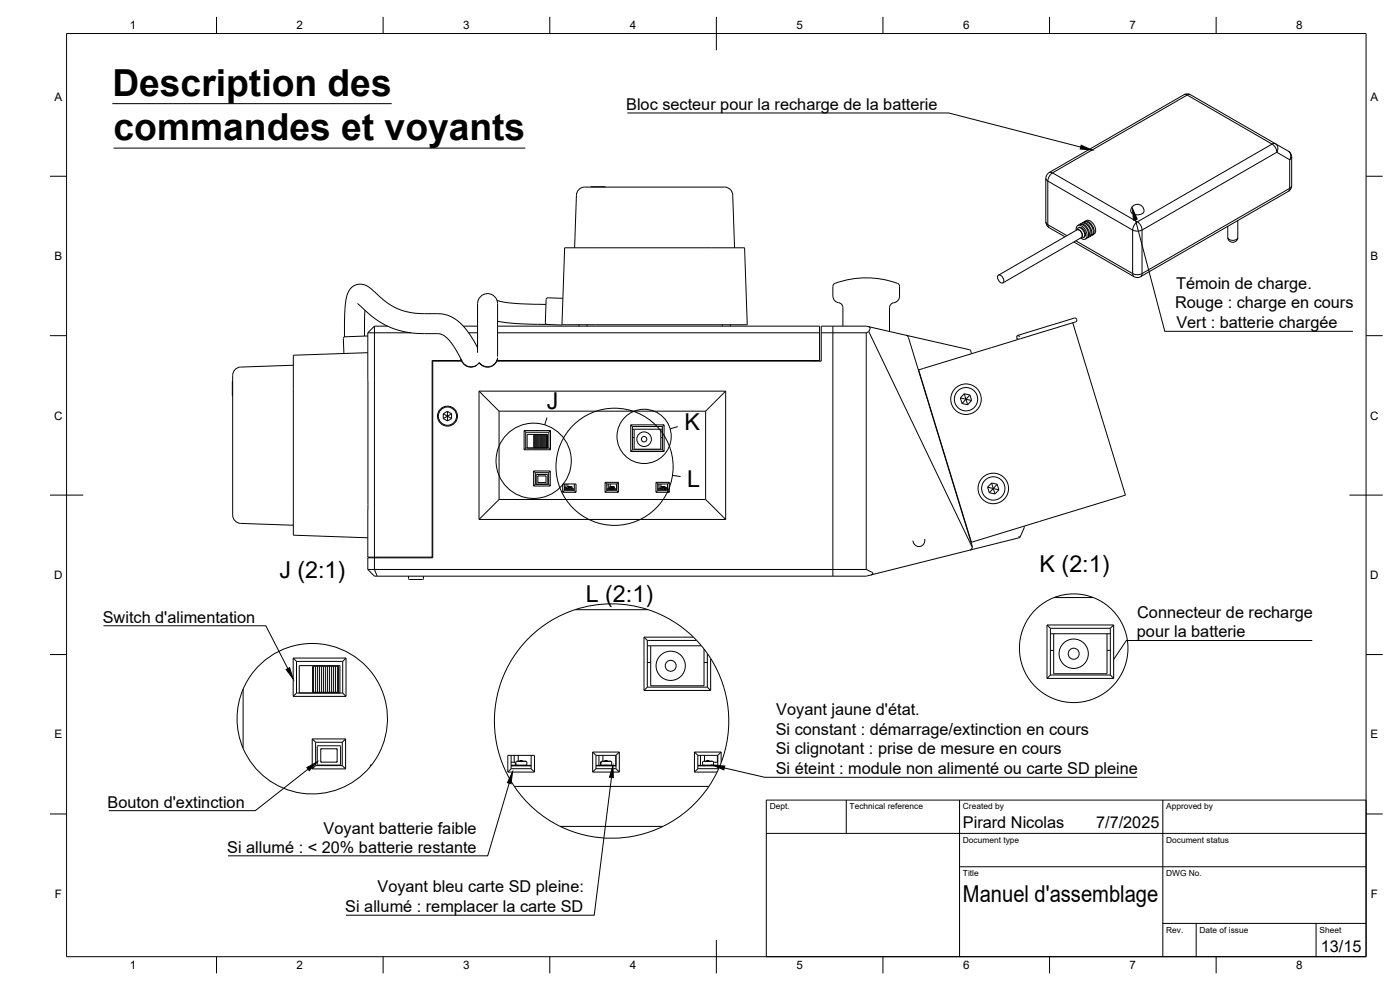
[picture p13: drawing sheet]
<svg xmlns="http://www.w3.org/2000/svg" width="420mm" height="297mm" viewBox="0 0 420 297" stroke-linecap="round" stroke-linejoin="round" font-family="sans-serif">
<defs><g id="words">
<g font-size="11.2">
<text x="33.7" y="28.8">Description des</text>
<text x="34.1" y="42.1">commandes et voyants</text>
</g>
<g font-size="7">
<text x="164.1" y="122.7">J</text>
<text x="205.4" y="129.2">K</text>
<text x="206.2" y="146.1">L</text>
<text x="83.8" y="173.4">J (2:1)</text>
<text x="312" y="171.6">K (2:1)</text>
<text x="175.8" y="180.6">L (2:1)</text>
<text x="289" y="270.6">Manuel d'assemblage</text>
</g>
<g font-size="4.9">
<text x="187.9" y="32.9">Bloc secteur pour la recharge de la batterie</text>
<text x="353" y="86.7">Témoin de charge.</text>
<text x="352.7" y="92.5">Rouge : charge en cours</text>
<text x="353" y="98.4">Vert : batterie chargée</text>
<text x="341.3" y="185.4">Connecteur de recharge</text>
<text x="30.8" y="187.1">Switch d'alimentation</text>
<text x="341.2" y="191.2">pour la batterie</text>
<text x="233" y="214.6">Voyant jaune d'état.</text>
<text x="232.8" y="220.5">Si constant : démarrage/extinction en cours</text>
<text x="232.8" y="226.4">Si clignotant : prise de mesure en cours</text>
<text x="232.8" y="232.2">Si éteint : module non alimenté ou carte SD pleine</text>
<text x="32.3" y="242.5">Bouton d'extinction</text>
<text x="97.1" y="250.2">Voyant batterie faible</text>
<text x="289" y="248.5">Pirard Nicolas</text>
<text x="329" y="248.5">7/7/2025</text>
<text x="68.2" y="256.1">Si allumé : &lt; 20% batterie restante</text>
<text x="113.3" y="267.7">Voyant bleu carte SD pleine:</text>
<text x="103.6" y="273.6">Si allumé : remplacer la carte SD</text>
<text x="396.4" y="285.7">13/15</text>
</g>
<g font-size="3.5">
<text x="39" y="8.8">1</text>
<text x="89" y="8.8">2</text>
<text x="139" y="8.8">3</text>
<text x="189" y="8.8">4</text>
<text x="239" y="8.8">5</text>
<text x="289" y="8.8">6</text>
<text x="339" y="8.8">7</text>
<text x="389" y="8.8">8</text>
<text x="16.3" y="30.2">A</text>
<text x="411.3" y="30.2">A</text>
<text x="16.3" y="78">B</text>
<text x="411.3" y="78">B</text>
<text x="16.2" y="125.9">C</text>
<text x="411.2" y="125.9">C</text>
<text x="16.2" y="173.7">D</text>
<text x="411.2" y="173.7">D</text>
<text x="16.3" y="221.6">E</text>
<text x="411.3" y="221.6">E</text>
<text x="16.4" y="269.4">F</text>
<text x="411.4" y="269.4">F</text>
<text x="39" y="290.8">1</text>
<text x="89" y="290.8">2</text>
<text x="139" y="290.8">3</text>
<text x="189" y="290.8">4</text>
<text x="239" y="290.8">5</text>
<text x="289" y="290.8">6</text>
<text x="339" y="290.8">7</text>
<text x="389" y="290.8">8</text>
</g>
<g font-size="2.5">
<text x="231" y="242.9">Dept.</text>
<text x="255" y="242.9">Technical reference</text>
<text x="289" y="242.9">Created by</text>
<text x="350" y="242.9">Approved by</text>
<text x="289" y="252.8">Document type</text>
<text x="350" y="252.8">Document status</text>
<text x="289" y="262.9">Title</text>
<text x="350" y="262.9">DWG No.</text>
<text x="350" y="279.9">Rev.</text>
<text x="360" y="279.9">Date of issue</text>
<text x="396" y="279.9">Sheet</text>
</g>
</g></defs>
<!-- layer: Visible -->
<g fill="none" stroke="#000" stroke-width=".3">
<path d="M177.3 56.1h4.4M314.9 51.8l40.4-23.4 .8-.2 1.2 .2 29.3 17 .9 .9 .1 .8v8.6l-.1 .8-.5 .7-45 26-.9 .1-.8-.3-18-10.4M314.9 51.8l-.6 .5-.4 1.2v13.1l.4 1.1 .6 .6M169.5 74.3h54l.8 23.1h-55.6zM172.4 74.3l.6-15.8a2.83 2.83 0 0 1 3.5-2.4h40.2a2.66 2.66 0 0 1 3.2 2.4l.6 15.8M314.9 68.3l4.7 2.7M323 69.1a1.14 1.14 0 0 1 .5-1.5 1.14 1.14 0 0 1 1.5 .5 2.68 2.68 0 0 1 .8 3.6 1.3 1.3 0 0 1-1.5-.3M323.1 69a.92 .92 0 0 1 .8-.7 .92 .92 0 0 1 .9 .5l.7 1.1a.92 .92 0 0 1 0 1.1 .92 .92 0 0 1-1.1 .3M323.5 68.4a1.7 1.7 0 0 1 2.3 1.8 .95 .95 0 0 1-.6 1.1M323.9 67.4l-.5 .3M323.9 67.4a2.71 2.71 0 0 1 2.8 3l-.5 1M324 67.3a2.04 2.04 0 0 1 2.6 1.6l.3 1.3-.1 .8-.5 .4"/>
<path d="M324.1 67.3a1.6 1.6 0 0 1 2.5 .5l.8 1.7a1.43 1.43 0 0 1-.5 1.5M324.7 66.9a2.04 2.04 0 0 1 2.6 1.5l.4 1.4-.2 .8-.4 .4M324.8 66.9a1.8 1.8 0 0 1 2.8 1l.5 1.2a1.44 1.44 0 0 1-.9 1.8M325.4 66.5a2.04 2.04 0 0 1 2.6 1.5l.4 1.4-.2 .7-.4 .5M325.5 66.5a1.58 1.58 0 0 1 2.5 .5l.8 1.6a1.47 1.47 0 0 1-.9 1.9M326.2 71.5l-.4 .2M326.9 71l-.4 .3M339.9 61.9a1.95 1.95 0 0 1 2.4-.4 1.95 1.95 0 0 1 .9 2.2 2.68 2.68 0 0 1-3.8 0 1.73 1.73 0 0 1 .5-1.8zM371.5 66.2v5.1a1.51 1.51 0 0 1-1.5 1.4 1.51 1.51 0 0 1-1.5-1.4v-3.4M107.3 91.1l.4 .3a25.7 25.7 0 0 0 19.7 8.7h4a6.4 6.4 0 0 1 4.7 3.7l2.6 4.6M109.5 93.1l-.1 7.7M110.4 99.9v67.3h19.3v-59h8.6v-.5"/>
<path d="M110.4 99.9h12.9M112.4 97.9h3.9M112.4 97.9v73l.8 2M112.4 97.9l-2 2M139.1 97.9h4.2M140.7 99.9h2.6M149.2 90.1l1.8 .5 2.8 .4 10.1 .3M149.3 96.4a67.9 67.9 0 0 0 12 .9l2.5-.1M149.3 99.9h96.7M149.3 97.9h96.7v10.5M163.7 96.8l.5 .6h4.5M163.9 91.3l-.2 5.5"/>
<path d="M164.4 89.4l4.5 .1M164.4 89.4a1.75 1.75 0 0 0-.5 1.9M173.7 97.4v.5M176.2 97.4v.5M216.7 97.4v.5M219.2 97.4v.5M246.5 99.9h13.5M250 97.9v75M250.6 85l-.5 .4-.1 .5v3.4l.8 1.2 .9 .3a1.48 1.48 0 0 1 1.3 1.5v5.6M250.6 85a27.1 27.1 0 0 1 19 .1l.4 .8-.1 3.4-.8 1.2-.8 .3M260 99.9v71M260.6 98l.5 .5-.4 1"/>
<path d="M260.7 99.5l31.1 64.7M260.7 99.5l-.7 .4M268.3 90.8a1.49 1.49 0 0 0-1.3 1.5v7.1M299.6 82.6l23.6-13.7a1.56 1.56 0 0 1 1.4 2.4l-23.6 13.6M299.7 82.5a1.55 1.55 0 0 1 1.3 2.4 1.55 1.55 0 0 1-1.3-2.4zM321.9 96.8l15.9 51.8-46.3 14.1-15.8-51.7 29.7-9.1-.2-.5M69.8 114.5v4.3M88 109.6l-15.8 .5a3.1 3.1 0 0 0-2.4 4v39.8a2.7 2.7 0 0 0 2.4 3.1l15.8 .6M103 101.6l.2 4.5M103.4 101.1v-3a25.6 25.6 0 0 1 1.3-10.7 4.1 4.1 0 0 1 6.6-.8l2.4 2.2a18.1 18.1 0 0 0 13.7 5.3h4a11.3 11.3 0 0 1 9.3 5.9l2.6 4.3M110.4 105.8l-22.4 .8v54l22.4 .8M110.4 100.8l-6 .2a1.02 1.02 0 0 0-1.3 .6"/>
<path d="M138.4 107.8l.2 .5M138.6 108.4h-8.7v59h-19.5v3.5M138.6 108.3a3 3 0 0 0 5.2 .5M138.6 108.4l.4 .5M138.7 108.5h.1M139 108.9a2.99 2.99 0 0 0 4.1 .7M143.3 105.8v-13.9a3.1 3.1 0 0 1 3.2-3.8 3.1 3.1 0 0 1 2.8 4.1v14.8M143.8 117.4v38.5M143.8 117.4h74M143.8 117.4l6 6M143.9 108.8h-.1M144.2 109.3l.5 .3"/>
<path d="M147.2 110h.1M149.1 108.3a3 3 0 0 1-5.3 .5M149.2 108l-.1 .3M149.3 107.3v.9h96.7M149.3 107.4a3 3 0 0 1-2.2 2.6 3 3 0 0 1-3.2-1.2M217.8 117.4v38.5M217.8 117.4l-6 6M244 108.2v.2M244.3 108.2v.2M244.7 108.2v.2M271.9 100.6l.7 .7 19.2 62.9M288.2 119.4l.5 1.7"/>
<path d="M288.2 119.4l3.4 .8M289.4 118.1l-1.2 1.3M289.4 118.1l1.7 .4M289.4 118.1l1 3.3M291 104.9l-31-7h-13.5v10.5h-97.4M291 104.9l.3 .4 .3 .8M291.1 118.5l.5 1.7M291.1 118.5l-2.4 2.6M305.2 101.4l.6 .4M305.3 100.7l16.2-5a.96 .96 0 0 1 1-.3 .96 .96 0 0 1 .7 .8l-.6 .4-16.8 5.2M305.3 100.7l.9 .2M305.3 100.7l-.1 .7"/>
<path d="M133 125.6l1.3 .7M133 124.1v1.5M133 124.1l2.5 1.5M134.3 123.4l-1.3 .7M134.3 123.4l1.2 .7M134.3 123.4v2.9M135.5 125.6l-1.2 .7M135.5 124.1v1.5M135.5 124.1l-2.5 1.5M149.8 123.4h62M149.8 123.4v26.5M157.3 134.9h7.9"/>
<path d="M157.3 129.2v5.7M157.3 129.2h7.9M157.3 129.2l.5 .5M157.8 134.4h6.9M157.8 129.7h6.9M157.8 134.4l-.5 .5M157.8 129.7v4.7M158.2 134.4v-4.1h6.1v4.1M160.2 130.4h3.9v3.9h-3.9zM160.4 130.4v3.9M160.7 130.4v3.9M161 130.4v3.9"/>
<path d="M161.2 130.4v3.9M161.5 130.4v3.9M161.8 130.4v3.9M162.2 130.4v3.9M162.5 130.4v3.9M162.8 130.4v3.9M163 130.4v3.9M163.3 130.4v3.9M163.6 130.4v3.9M164 130.4v3.9M164.7 129.7v4.7M164.7 134.4l.5 .5"/>
<path d="M165.2 129.2v5.7M165.2 129.2l-.5 .5M189.3 135.5h10M189.3 127.5h10M189.3 127.5l.5 .5M189.3 127.5v8M189.8 128.8h9M189.8 131.3h.5M189.8 135h9M189.8 135l-.5 .5M189.8 128h9M189.8 128v7"/>
<path d="M190.3 128.8v6h8v-6M198.3 131.3h.5M198.8 135l.5 .5M198.8 128v7M199.3 127.5v8M199.3 127.5l-.5 .5M211.8 123.4v26.5M288.7 121.1l1.7 .3M291.6 120.2l-1.2 1.2M143.8 155.9h74M149.8 149.9h62M149.8 149.9l-6 6"/>
<path d="M160.1 141.3v4.5M160.1 141.3h5M160.1 145.8h5M160.1 141.3l.6 .5M160.7 141.8v3.5M160.7 145.3l-.6 .5M160.7 145.3h4M160.7 141.8h4M160.9 145.1h3.5M160.9 145.1v-2.7l3.4-.1 .1 2.8M161.4 142.8l.1 .1M161.4 142.8v2"/>
<path d="M161.4 142.8h2.5M161.4 144.8h2.5M161.5 144.7l-.1 .1M163.8 144.7l.1 .1M163.9 142.8l-.1 .1M163.9 142.8v2M164.7 145.3l.4 .5M164.7 141.8v3.5M165.1 141.3v4.5M165.1 141.3l-.4 .5M168.9 147.7h4M168.9 147.7v-2.5h4v2.5"/>
<path d="M169.4 146.2h.6v.5h-.6h1.1M169.4 146.8h3M169.4 147.2h3M169.4 145.2v2M169.4 147.2l-.5 .5M169.8 145.2v1M169.8 146.7v.1M170.2 146.1h1.4l.1 .5-1.5 .1zM170.4 146.7h.1M170.4 146.1h.1M170.4 145.2v.9M170.4 146.7v.1"/>
<path d="M170.5 146.7h.1M170.6 146.1h.1M170.7 146.1h.1M170.8 146.1h.1M170.9 146.1h.1M171 146.1h.1M171.1 146.1h.1M171.2 146.7h.1M171.3 146.7h1.1M171.3 146.7h.1M171.3 146.1h.1M171.4 146.7h.1"/>
<path d="M171.4 146.1h.1M172.4 147.2l.5 .5M172.4 145.2v2M181.6 144.7h4M181.6 147.7h4M181.6 144.7v3M181.6 144.7l.5 .5M182.1 146.7h1.1M182.1 146.8h3M182.1 145.2h3M182.1 147.2h3M182.1 147.2l-.5 .5"/>
<path d="M182.1 145.2v2M182.5 145.2v1.6M182.8 146.2v.5h1.3M182.9 146.1h.2M182.9 146.1v.6M183.1 146.7h.1M183.1 146.1h1M183.1 146.1h.1M183.1 145.2v.9M183.1 146.7v.1M183.2 146.7h.1M183.4 146.1h.1"/>
<path d="M183.5 146.1h.1M183.6 146.1h.1M183.7 146.1h.1M183.8 146.1h.1M183.9 146.7h.1M184 146.7h.1M184 146.7h1.1M184.1 146.7h.1M184.1 146.1h.1M184.1 146.1l.3 .1 .1 .4-.4 .1M185.1 145.2v2M185.1 147.2l.5 .5"/>
<path d="M185.6 144.7v3M185.6 144.7l-.5 .5M196.9 144.7h4M196.9 147.7h4M196.9 144.7v3M196.9 144.7l.5 .5M197.4 146.7h1.2M197.4 146.8h3M197.4 145.2h3M197.4 147.2l-.5 .5M197.4 145.2v2M197.4 147.2h3"/>
<path d="M197.8 145.2v1.6M198.4 145.2l.1 .9M198.4 146.7h.1M198.4 146.1h.1M198.5 146.7l-.1 .1M198.7 146.1h.1M198.8 146.1h.1M198.9 146.1h.1M199 146.1h.1M199.1 146.1h.1M199.3 146.7h.1M199.3 146.1h.1"/>
<path d="M199.4 146.7h.1M199.4 146.1h.1M199.7 146.7v-.6l-1.6 .1 .1 .5h2.2h-1.2M199.7 146.2h.7M200.3 145.2v1M200.3 146.7v.1M200.4 147.2l.5 .5M200.4 145.2v2M200.9 144.7v3M200.9 144.7l-.5 .5M211.8 149.9l6 6M296.4 146.2l.5 1.6"/>
<path d="M296.4 146.2l3.4 .8M296.9 147.8l1.7 .4M297.6 144.9l-1.2 1.3M297.6 144.9l1.7 .4M297.6 144.9l1 3.3M299.3 145.3l.5 1.7M299.3 145.3l-2.4 2.5M299.8 147l-1.2 1.2M307.4 157.8v.5M307.4 158.3l-1.3 3M110.4 170.9h149.6M113.2 167.2v.2"/>
<path d="M122.6 172.9v.7l.3 .2M127.1 172.9v.7l-.2 .3h-4M260 170.9l1.4 .7M261.5 171.6l.5 .4-.6 .5M277.5 161.7a1.82 1.82 0 0 1-1.5 2.3 1.82 1.82 0 0 1-2-1.8M291.8 164.2l-.2 .6-.6 .3M305.7 160.9l.4 .4M306.1 161.3l-46.1 11.6h-147.6l-2-2M316.3 179.3h11.8M316.3 179.3a16.3 16.3 0 0 0-7.1 25 16.3 16.3 0 0 0 26 0 16.3 16.3 0 0 0-7.1-25M316.3 179.3a16.3 16.3 0 0 1 11.8 0M88 197.4v11.5"/>
<path d="M88 197.4h15.8M88 197.4l1 1M89 198.4h13.8M89 198.4v9.5M89.8 199.7h12.2v8.2h-12.2zM93.8 199.9h7.8v7.8h-7.8zM94.1 199.9v7.8M94.7 199.9v7.8M95.3 199.9v7.8M95.9 199.9v7.8M96.5 199.9v7.8M97.1 199.9v7.8"/>
<path d="M97.7 199.9v7.8M98.3 199.9v7.8M98.9 199.9v7.8M99.5 199.9v7.8M100.1 199.9v7.8M100.7 199.9v7.8M101.3 199.9v7.8M102.8 198.4v9.5M103.8 197.4v11.5M103.8 197.4l-1 1M172.6 182.9h21.8M172.6 182.9a35.2 35.2 0 0 1 36.5 9.2"/>
<path d="M172.6 182.9a35.2 35.2 0 0 0-18.3 53M193.3 191.2h14.7M193.3 191.2l1 1M193.3 191.2v16M194.3 193.8h16.2M194.3 198.8h1M194.3 192.2h14.7M194.3 192.2v14M195.3 193.8v12h16v-11M209.1 192.1l2.2 2.6M211.3 198.8h1M211.3 194.7l2 2.9"/>
<path d="M212.3 196.1v10.1M213.3 197.6v9.6M213.3 197.6a35.2 35.2 0 0 1 3.1 31.2M314.2 187.5v16M314.2 187.5h20M314.2 187.5l1 1M315.2 190.1h18M315.2 195.1h1M315.2 188.5h18M315.2 188.5v14M316.2 190.1v12h16v-12M332.2 195.1h1"/>
<path d="M333.2 188.5v14M334.2 187.5v16M334.2 187.5l-1 1M73 206.7v17.8M88 208.9h15.8M89 207.9l-1 1M89 207.9h13.8M102.8 207.9l1 1M193.3 207.2h20M194.3 206.2h18M194.3 206.2l-1 1M212.3 206.2l1 1"/>
<path d="M314.2 203.5h20M315.2 202.5h18M315.2 202.5l-1 1M333.2 202.5l1 1M93.7 221.7v9M93.7 221.7h10M93.7 230.7h10M93.7 221.7l1 1M94.7 222.7v7M94.7 229.7l-1 1M94.7 229.7h8M94.7 222.7h8"/>
<path d="M96.3 224.7l.2 .2M96.3 224.7v4M96.3 224.7h4.9M96.3 228.7h4.9M96.5 228.5l-.2 .2M101 228.5l.2 .2M101.2 224.7l-.2 .2M101.2 224.7v4M102.2 224v5.4M102.2 224l-.2-.2h-6.6l-.2 .2 .1 5.5 6.7 .1 .2-.2M102.7 229.7l1 1M102.7 222.7v7"/>
<path d="M103.7 221.7v9M103.7 221.7l-1 1M111.5 229.5h-.3v.5M152.4 231.7h8M152.4 231.7v-5.1h8v5.1M153.4 228.7h1.3v.9h-1.3M153.4 229.6h6M153.4 229.8h6M153.4 230.6h6M153.4 226.6v4M153.4 230.6l-1 1.1M154.3 226.6v2.1"/>
<path d="M154.3 229.6v.2M154.3 236h58.4M154.3 235.9a35.2 35.2 0 0 0 13.8 12M154.8 228.6v.9M154.8 229.5l.2 .1M155 229.6h.5M155 228.4h.5M155 228.4l-.2 .2M155.4 229.6h2.1M155.4 228.4h2.1M155.5 228.4h.1M155.5 229.6h.1"/>
<path d="M155.5 226.6v1.8M155.5 229.6v.2M156 228.4h.1M156.1 228.4h.1M156.2 228.4h.1M156.3 228.4h.1M156.4 228.4h.1M156.5 228.4h.1M156.5 228.4h.2M156.7 228.4h.1M156.8 228.4h.1M157.5 228.4h.1"/>
<path d="M157.5 228.4l.6 .2M157.5 229.6h.1M158.1 228.6v.9M158.1 229.5l-.6 .1M159.4 230.6l1 1.1M159.4 226.6v4M177.9 231.7h8M177.9 225.6v6.1M177.9 225.6h8M177.9 225.6l1 1M178.9 229.6h6M178.9 229.8h6"/>
<path d="M178.9 226.6h6M178.9 230.6h6M178.9 230.6l-1 1.1M178.9 226.6v4M179.7 226.6v3.2M180.3 228.7v.1M180.3 228.7h.1M180.3 229.5l.1 .1M180.9 229.6h.2M180.9 228.4h2.1M180.9 228.4l-.6 .2v1h2.7M180.9 228.4h.1"/>
<path d="M180.9 226.6v1.8M180.9 229.6v.2M181.4 228.4h.1M181.5 228.4h.1M181.6 228.4h.1M181.7 228.4h.1M181.8 228.4h.1M181.9 228.4h.1M182 228.4h.1M182 228.4h.2M182.2 228.4h.1M182.3 228.4h.1"/>
<path d="M182.7 229.6h.1M182.9 228.4h.1M182.9 228.4l.7 .2v.9M182.9 229.6h.1M183.6 229.5l-.7 .1M184.8 226.6v3.2M184.9 226.6v4M184.9 230.6l1 1.1M185.9 225.6v6.1M185.9 225.6l-1 1M208.4 231.7h6.8M208.4 225.6h8"/>
<path d="M208.4 225.6v6.1M208.4 225.6l1 1M209.4 229.6h6M209.4 229.8h6M209.4 226.6h6M209.4 230.6l-1 1.1M209.4 226.6v4M209.4 230.6h6M210.2 226.6v3.2M210.9 229.5l.6 .1M211.4 226.6l.1 1.8h2M211.5 228.4h.1"/>
<path d="M211.5 228.4l-.6 .2-.1 .9M211.5 229.6h.1M212 228.4h.1M212.1 228.4h.1M212.2 228.4h.1M212.3 228.4h.1M212.4 228.4h.1M212.5 228.4h.1M212.6 228.4h.1M212.7 228.4h.1M212.8 228.4h.1M212.9 228.4h.1"/>
<path d="M213.3 229.6h.2M213.4 229.6h.1M213.5 228.4h.1M213.5 228.4l.7 .2-.1 .9M213.5 229.6h.1M214.1 228.7h1.3M214.2 229.5l-.2 .1M215.3 226.6v2.1M215.3 229.6v.2M215.4 229.6h-3.9l-.1 .2M215.4 230.6l.2 .2M215.4 226.6v4"/>
<path d="M216.4 225.6v3.2M216.4 225.6l-1 1M216.4 228.8a35.2 35.2 0 0 1-17.4 19.1M168.1 248h30.9M168.1 247.9a35.2 35.2 0 0 0 30.9 0"/>
<circle cx="289.9" cy="119.8" r="3.5"/>
<circle cx="289.9" cy="119.8" r="4.6"/>
<circle cx="134.3" cy="124.9" r="2.74"/>
<circle cx="134.3" cy="124.9" r="3"/>
<circle cx="193.3" cy="131.8" r="2.19"/>
<circle cx="193.3" cy="131.8" r=".81"/>
<circle cx="298.1" cy="146.6" r="3.5"/>
<circle cx="298.1" cy="146.6" r="4.6"/>
<circle cx="201.3" cy="199.8" r="4.4"/>
<circle cx="201.3" cy="199.8" r="1.64"/>
<circle cx="322.2" cy="196.1" r="4.4"/>
<circle cx="322.2" cy="196.1" r="1.65"/>
<circle cx="93.7" cy="215.6" r="22.6"/>
</g>
<!-- layer: Visible Narrow -->
<g fill="none" stroke="#000" stroke-width=".3">
<path d="M355.3 28.4l1 .1M356.3 28.5l-40.4 23.4M356.3 28.5l25.5 14.7M357.3 28.4l-1 .1M313.9 53.5l.6 .8M314.5 54.3l25.4 14.7v13.1l-17-9.9M314.5 54.3v13.1M314.9 51.8l1 .1M315.9 51.9l-1 1-.4 1.4M381.8 43.2l-40.5 23.4-25.4-14.7M381.8 43.2l1 1.1 .4 1.4M381.8 43.2a1.2 1.2 0 0 1 1.4 .1 1.2 1.2 0 0 1 .3 1.4l-.3 1"/>
<path d="M383.2 45.7l3.9 2.2M383.2 45.7l-40.5 23.3M386.6 45.4a1.85 1.85 0 0 1 .5 2.5M387.1 56.5l-44.4 25.6M387.1 47.9v8.6M387.1 56.5l-.5 .9M387.6 55.7l-.5 .8M387.6 47.1l-.5 .8M313.9 66.6l.6 .8M314.5 67.4l5.7 3.3M314.5 67.4l.4 .9M341 66.8l.3-.2 .8 .6 .5 .9 .2 .9-1.5 .3-1.4-.3 .2-.9z"/>
<path d="M342.7 69v13.1M368.5 71.3a1.73 1.73 0 0 0 3 0M342.8 82.1l-.5 .9M342.8 82.1l-1.5 .3-1.4-.3 .4 .9"/>
</g>
<!-- layer: BORDER -->
<g fill="none" stroke="#000" stroke-width=".3">
<path d="M20 10.1h390v276.9h-390zM65 5.1v5M115 5.1v5M165 5.1v5M215 5.1v10M265 5.1v5M315 5.1v5M365 5.1v5M15 52.9h5M410 52.9h5M15 100.7h5M410 100.7h5"/>
<path d="M15 148.6h10M405 148.6h10M15 196.4h5M410 196.4h5M15 244.2h5M410 244.2h5M65 287v5M115 287v5M165 287v5M215 282.1v9.9M265 287v5M315 287v5"/>
<path d="M365 287v5"/>
</g>
<!-- layer: TITLEBLOCK -->
<path d="M230 240.1h180v46.9h-180zM230 250h180M254 240.1v9.9M288 240.1v46.9M349 240.1v46.9M288 260.1h122M349 277.1h61M359 277.1v9.9M395 277.1v9.9" fill="none" stroke="#000" stroke-width=".3"/>
<!-- layer: Detail Boundary -->
<g fill="none" stroke="#000" stroke-width=".3">
<path d="M164.1 125.3l-.6 2.2M203.4 128l-2.3 .7M201.8 142.6l2.5 .4"/>
<circle cx="160.2" cy="138.3" r="11.3"/>
<circle cx="193.3" cy="130.9" r="8.1"/>
<circle cx="184.4" cy="140.1" r="17.6"/>
</g>
<!-- layer: Leaders -->
<path d="M324.5 43.6l3.2 1.4-3.5-.3zM339.9 62.5l1.4 3.3-1.1 .2zM85.9 200.9l1-.6 1.1 3.4zM92.1 230.3l3.1-1.7-2.4 2.6zM153.8 231.6l-.4 3.6-1.1-.4zM183.9 229.8l.2 3.5-1.2-.1zM214 229.6l3.5 .2-.3 1.2z" fill="#000" stroke="#000" stroke-width=".3"/>
<path d="M188.3 33.9h96.4l39.6 10.2M340.7 65.9l8.9 33.5h56.4M31.1 187.8h48.7l6.6 12.8M393.8 192.2h-55.8l-3.8 5.7M92.5 230.8l-15.9 12.4h-43.9M152.8 235l-6.4 21.8h-78M183.5 233.3l-5.2 41.3h-74.5M217.4 230.4l12.1 2.8h111.8" fill="none" stroke="#000" stroke-width=".3"/>
<!-- layer: Notes -->
<path d="M33.7 31.1h83.9M34.1 44.4h123.6" fill="none" stroke="#000" stroke-width=".3"/>
<use href="#words"/>
</svg>
